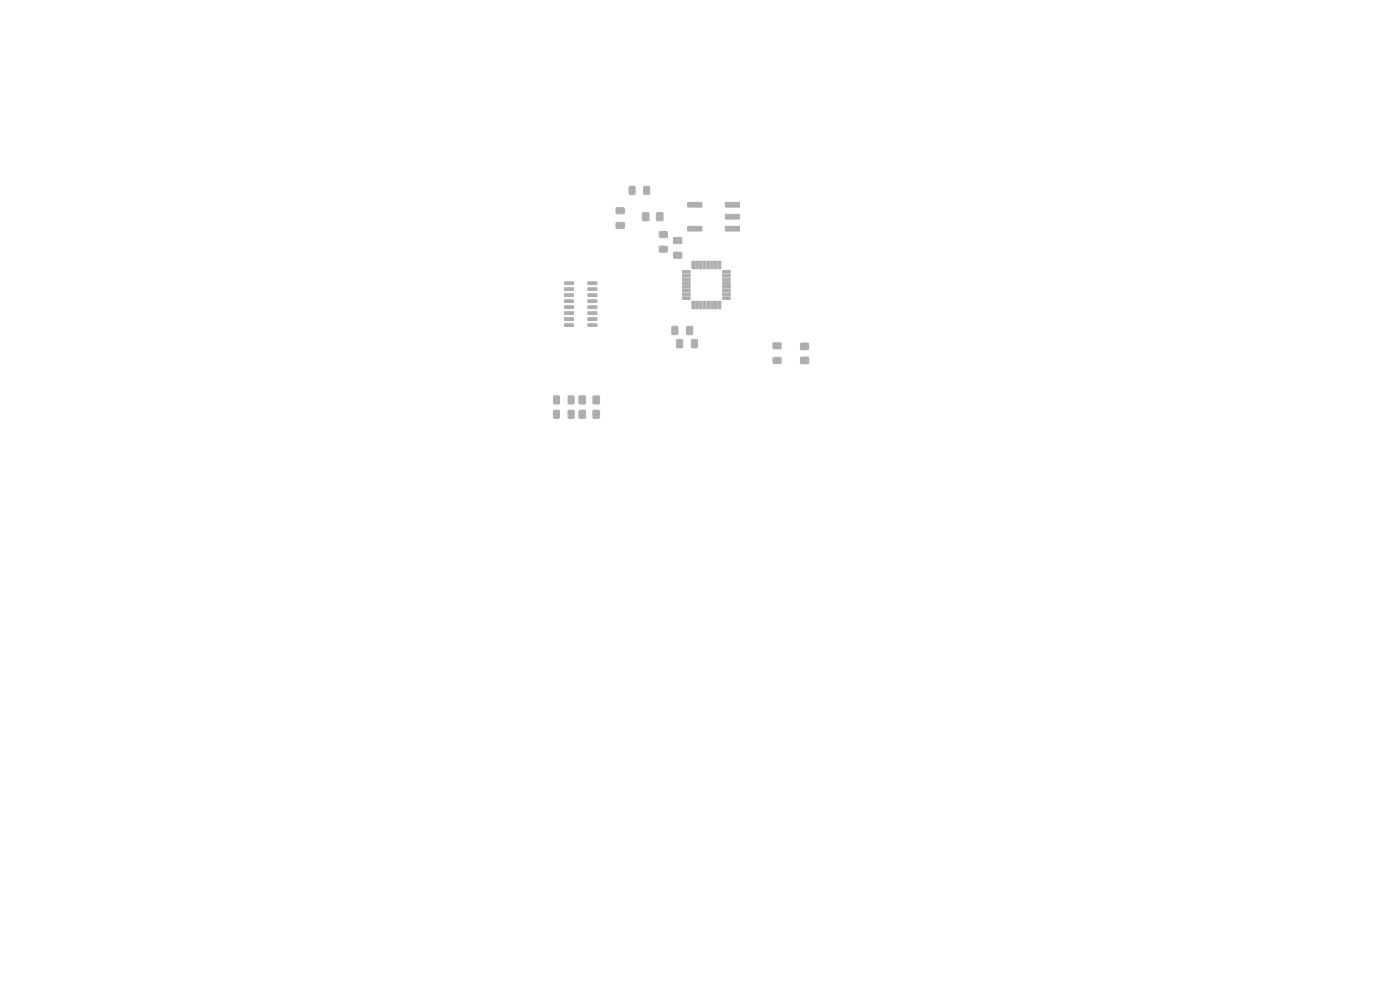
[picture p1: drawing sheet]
<svg xmlns="http://www.w3.org/2000/svg" width="297mm" height="210mm" viewBox="0 0 297 210" stroke-linecap="round" stroke-linejoin="round" font-family="sans-serif">
<g fill="#bbaaa4" stroke="#bbaaa4" stroke-width=".21">
<path d="M164 72.8h1.6v1.1h-1.6z"/>
<path d="M164 75.9h1.6v1.1h-1.6z"/>
<path d="M145.7 69.3h1.2v1.6h-1.2z"/>
<path d="M142.6 69.3h1.2v1.6h-1.2z"/>
<path d="M139.3 45.2h1.3v1.6h-1.3z"/>
<path d="M136.3 45.2h1.3v1.6h-1.3z"/>
<path d="M133.5 39.6h1.2v1.6h-1.2z"/>
<path d="M136.6 39.6h1.2v1.6h-1.2z"/>
<path d="M142.9 53.6h1.7v1.1h-1.7z"/>
<path d="M142.9 50.4h1.7v1.2h-1.7z"/>
<path d="M119.8 68.7h1.8l.1 .5h-1.9z"/>
<path d="M119.8 67.4h1.8l.1 .5-1.9 .1z"/>
<path d="M119.8 66.2l1.8-.1 .1 .5-1.9 .1z"/>
<path d="M119.8 64.9h1.8l.1 .5h-1.9z"/>
<path d="M119.8 63.6h1.8l.1 .5-1.9 .1z"/>
<path d="M119.8 62.4l1.8-.1 .1 .5-1.9 .1z"/>
<path d="M119.8 61.1h1.8l.1 .4-1.9 .1z"/>
<path d="M119.8 59.8h1.8l.1 .5-1.9 .1z"/>
<path d="M124.7 59.8h1.8l.1 .5-1.8 .1z"/>
<path d="M124.7 61.1h1.8l.1 .4-1.8 .1z"/>
<path d="M124.7 62.4l1.8-.1 .1 .5-1.8 .1z"/>
<path d="M124.7 63.6h1.8l.1 .5-1.8 .1z"/>
<path d="M124.7 64.9h1.8l.1 .5h-1.8z"/>
<path d="M124.7 66.2l1.8-.1 .1 .5-1.8 .1z"/>
<path d="M124.7 67.4h1.8l.1 .5-1.8 .1z"/>
<path d="M124.7 68.7h1.8l.1 .5h-1.8z"/>
<path d="M169.9 72.8h1.6v1.3h-1.6z"/>
<path d="M169.9 75.8h1.6v1.3h-1.6z"/>
<path d="M139.9 52.3h1.6v1.1h-1.6z"/>
<path d="M139.9 49.2h1.6v1.1h-1.6z"/>
<path d="M117.5 87.1h1.1v1.6h-1.1z"/>
<path d="M120.6 87.1h1.1v1.6h-1.1z"/>
<path d="M144.8 57.4h1.6v.5h-1.6z"/>
<path d="M144.8 58.2h1.6v.5h-1.6z"/>
<path d="M144.8 59h1.6v.5h-1.6z"/>
<path d="M144.8 59.8h1.6v.5h-1.6z"/>
<path d="M144.8 60.6h1.6v.5h-1.6z"/>
<path d="M144.8 61.4h1.6v.5h-1.6z"/>
<path d="M144.8 62.2h1.6v.5h-1.6z"/>
<path d="M144.8 63h1.6v.5h-1.6z"/>
<path d="M146.8 63.9h.5v1.6h-.5z"/>
<path d="M147.6 63.9h.5v1.6h-.5z"/>
<path d="M148.4 63.9h.5v1.6h-.5z"/>
<path d="M149.2 63.9h.5v1.6h-.5z"/>
<path d="M150 63.9h.5v1.6h-.5z"/>
<path d="M150.8 63.9h.5v1.6h-.5z"/>
<path d="M151.6 63.9h.5v1.6h-.5z"/>
<path d="M152.4 63.9h.5v1.6h-.5z"/>
<path d="M153.3 63h1.6v.5h-1.6z"/>
<path d="M153.3 62.2h1.6v.5h-1.6z"/>
<path d="M153.3 61.4h1.6v.5h-1.6z"/>
<path d="M153.3 60.6h1.6v.5h-1.6z"/>
<path d="M153.3 59.8h1.6v.5h-1.6z"/>
<path d="M153.3 59h1.6v.5h-1.6z"/>
<path d="M153.3 58.2h1.6v.5h-1.6z"/>
<path d="M153.3 57.4h1.6v.5h-1.6z"/>
<path d="M152.4 55.4h.5v1.6h-.5z"/>
<path d="M151.6 55.4h.5v1.6h-.5z"/>
<path d="M150.8 55.4h.5v1.6h-.5z"/>
<path d="M150 55.4h.5v1.6h-.5z"/>
<path d="M149.2 55.4h.5v1.6h-.5z"/>
<path d="M148.4 55.4h.5v1.6h-.5z"/>
<path d="M147.6 55.4h.5v1.6h-.5z"/>
<path d="M146.8 55.4h.5v1.6h-.5z"/>
<path d="M153.9 48h3v1h-3z"/>
<path d="M145.9 42.9h3v1h-3z"/>
<path d="M153.9 42.9h3v1h-3z"/>
<path d="M145.9 48h3v1h-3z"/>
<path d="M153.9 45.5h3v1h-3z"/>
<path d="M122.9 84h1.3v1.6h-1.3z"/>
<path d="M125.9 84h1.2v1.6h-1.2z"/>
<path d="M122.9 87.1h1.3v1.6h-1.3z"/>
<path d="M125.9 87.1h1.2v1.6h-1.2z"/>
<path d="M130.7 44.1h1.7v1.2h-1.7z"/>
<path d="M130.7 47.2h1.7v1.2h-1.7z"/>
<path d="M143.6 72.1h1.2v1.6h-1.2z"/>
<path d="M146.7 72.1h1.2v1.6h-1.2z"/>
<path d="M117.5 84h1.1v1.6h-1.1z"/>
<path d="M120.6 84h1.1v1.6h-1.1z"/>
</g>
</svg>
